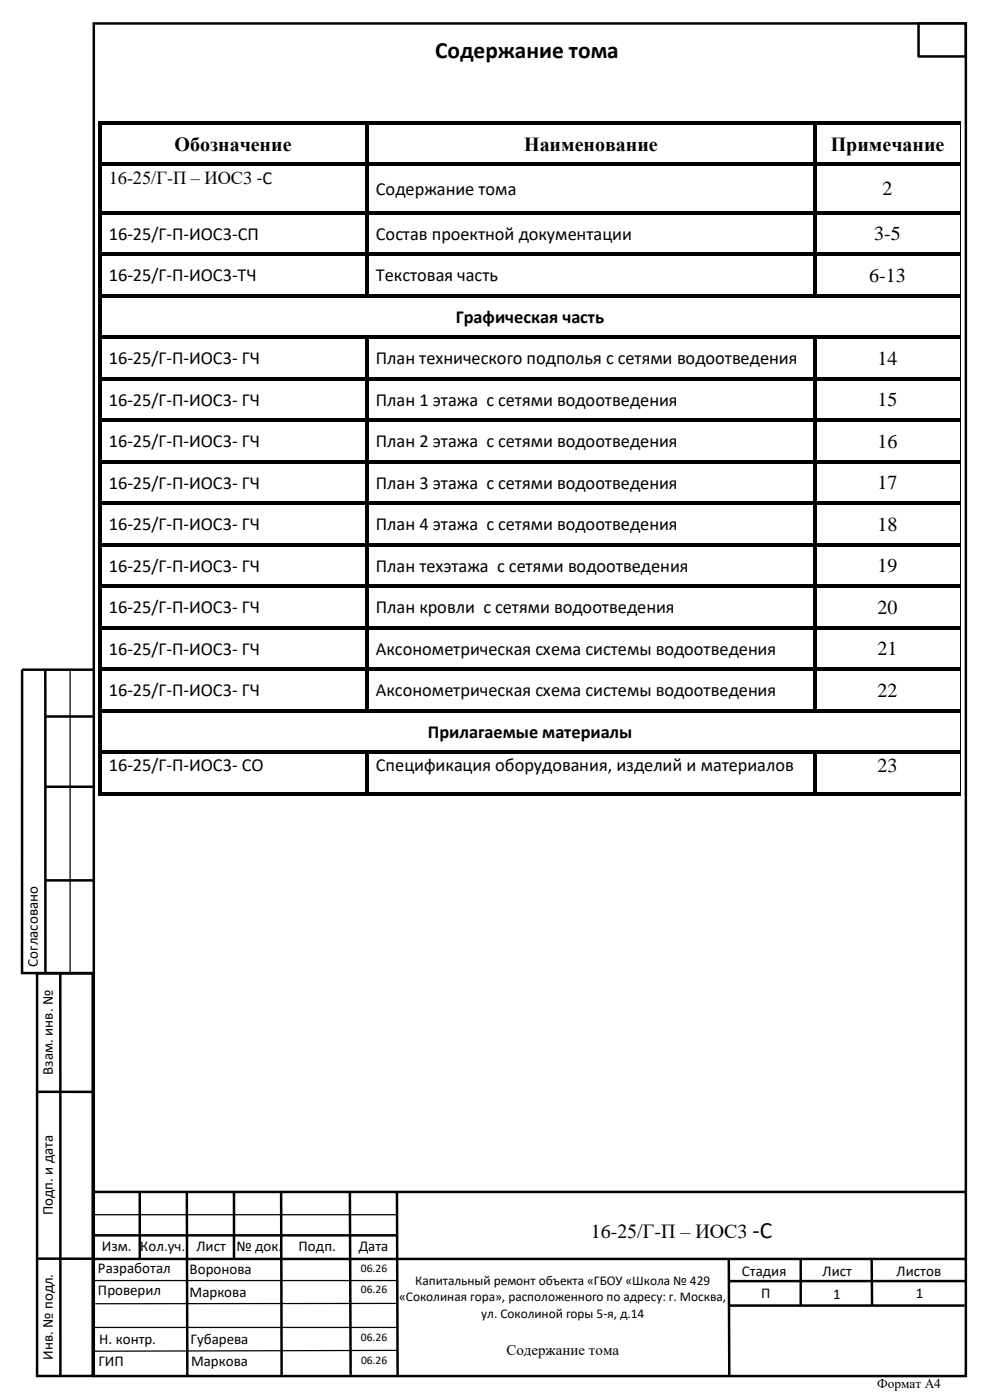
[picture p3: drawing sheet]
<svg xmlns="http://www.w3.org/2000/svg" width="210mm" height="297mm" viewBox="0 0 210 297" stroke-linecap="round" stroke-linejoin="round" font-family="sans-serif">
<defs><g id="words">
<g font-size="5">
<text x="92.3" y="12.2">Содержание тома</text>
<text x="159.6" y="262.7">-С</text>
</g>
<g font-size="4.2">
<text x="37" y="32">Обозначение</text>
<text x="111.2" y="32">Наименование</text>
<text x="176.2" y="32">Примечание</text>
<text x="187.2" y="41.5">2</text>
<text x="185.5" y="51">3-5</text>
<text x="184.4" y="59.8">6-13</text>
<text x="186.2" y="77.4">14</text>
<text x="186.2" y="86.2">15</text>
<text x="186.2" y="95">16</text>
<text x="186.2" y="103.8">17</text>
<text x="186.2" y="112.6">18</text>
<text x="186.2" y="121.4">19</text>
<text x="186.2" y="130.2">20</text>
<text x="186.2" y="139">21</text>
<text x="186.2" y="147.9">22</text>
<text x="186.2" y="163.9">23</text>
<text x="125.3" y="262.7">16-25/Г-П – ИОС3</text>
</g>
<g font-size="3.9">
<text x="23.1" y="39">16-25/Г-П – ИОС3 -С</text>
<text x="79.7" y="41.4">Содержание тома</text>
<text x="23.1" y="50.9">16-25/Г-П-ИОС3-СП</text>
<text x="79.7" y="50.9">Состав проектной документации</text>
<text x="23.1" y="59.7">16-25/Г-П-ИОС3-ТЧ</text>
<text x="79.7" y="59.7">Текстовая часть</text>
<text x="96.7" y="68.5">Графическая часть</text>
<text x="23.1" y="77.3">16-25/Г-П-ИОС3- ГЧ</text>
<text x="79.7" y="77.3">План технического подполья с сетями водоотведения</text>
<text x="23.1" y="86.1">16-25/Г-П-ИОС3- ГЧ</text>
<text x="79.7" y="86.1">План 1 этажа с сетями водоотведения</text>
<text x="23.1" y="94.9">16-25/Г-П-ИОС3- ГЧ</text>
<text x="79.7" y="94.9">План 2 этажа с сетями водоотведения</text>
<text x="23.1" y="103.7">16-25/Г-П-ИОС3- ГЧ</text>
<text x="79.7" y="103.7">План 3 этажа с сетями водоотведения</text>
<text x="23.1" y="112.5">16-25/Г-П-ИОС3- ГЧ</text>
<text x="79.7" y="112.5">План 4 этажа с сетями водоотведения</text>
<text x="23.1" y="121.3">16-25/Г-П-ИОС3- ГЧ</text>
<text x="79.7" y="121.3">План техэтажа с сетями водоотведения</text>
<text x="23.1" y="130.1">16-25/Г-П-ИОС3- ГЧ</text>
<text x="79.7" y="130.1">План кровли с сетями водоотведения</text>
<text x="23.1" y="138.9">16-25/Г-П-ИОС3- ГЧ</text>
<text x="79.7" y="138.9">Аксонометрическая схема системы водоотведения</text>
<text x="23.1" y="147.7">16-25/Г-П-ИОС3- ГЧ</text>
<text x="79.7" y="147.7">Аксонометрическая схема системы водоотведения</text>
<text x="90.8" y="156.5">Прилагаемые материалы</text>
<text x="23.1" y="163.7">16-25/Г-П-ИОС3- СО</text>
<text x="79.7" y="163.7">Спецификация оборудования, изделий и материалов</text>
</g>
<g font-size="3.2">
<text x="8" y="205.1" transform="rotate(-90 8 205.1)">Согласовано</text>
<text x="11.2" y="228" transform="rotate(-90 11.2 228)">Взам. инв. №</text>
<text x="11.2" y="257.9" transform="rotate(-90 11.2 257.9)">Подп. и дата</text>
<text x="21.6" y="265.5">Изм.</text>
<text x="29.8" y="265.5">Кол.уч.</text>
<text x="41.7" y="265.5">Лист</text>
<text x="50.2" y="265.5">№ док.</text>
<text x="63.3" y="265.5">Подп.</text>
<text x="76.1" y="265.5">Дата</text>
<text x="20.8" y="274.8">Проверил</text>
<text x="20.8" y="270.2">Разработал</text>
<text x="40.2" y="270.4">Воронова</text>
<text x="40.2" y="275.2">Маркова</text>
<text x="157.4" y="270.6">Стадия</text>
<text x="161.5" y="275.4">П</text>
<text x="174.5" y="270.6">Лист</text>
<text x="176.7" y="275.6">1</text>
<text x="190.2" y="270.7">Листов</text>
<text x="194.3" y="275.4">1</text>
<text x="21" y="285.1">Н. контр.</text>
<text x="40.4" y="285.1">Губарева</text>
<text x="107.4" y="287.5">Содержание тома</text>
<text x="11.2" y="288.5" transform="rotate(-90 11.2 288.5)">Инв. № подл.</text>
<text x="20.9" y="289.9">ГИП</text>
<text x="40.5" y="289.9">Маркова</text>
</g>
<g font-size="2.8">
<text x="88.1" y="272.7">Капитальный ремонт объекта «ГБОУ «Школа № 429</text>
<text x="84.7" y="276.1">«Соколиная гора», расположенного по адресу: г. Москва,</text>
<text x="102.1" y="279.6">ул. Соколиной горы 5-я, д.14</text>
<text x="186.1" y="294.6">Формат А4</text>
</g>
<g font-size="2.5">
<text x="76.6" y="269.8">06.26</text>
<text x="76.6" y="274.4">06.26</text>
<text x="76.6" y="284.4">06.26</text>
<text x="76.6" y="289.3">06.26</text>
</g>
</g></defs>
<g fill="none" stroke="#000" stroke-width=".53">
<path d="M19.9 5h185v287h-185zM9.6 142.1v64.5M9.6 152h10.3M19.9 142.1h-15.2v64.5M9.6 166.9h10.3M9.6 186.8h10.3M4.6 206.5h15.2M7.9 206.5h11.8v85.5h-11.8zM12.8 206.5v85.4M7.9 231.7h11.8M19.8 236.7v55M20 252.9h185"/>
<path d="M29.7 253v14.1M39.6 253l.1 38.7M49.6 252.9v14.2M59.6 253l.1 38.7M74.2 252.8l.2 38.9M84.2 253l.1 38.7M7.9 267.1h11.8M19.8 267.1h185M19.8 262.1h64.6M154.6 267.3l.1 24.7M154.6 277h50M169.9 267v10.1"/>
<path d="M184.9 267l.1 10.1M204.8 271.8h-50.2"/>
</g>
<path d="M14.9 142.1v64.5M19.7 257.7h64.5M19.9 252.9h65M19.8 271.7h64.4M84.3 276.6h-64.1M19.9 281.7h64.5M84.4 286.5l-64.6 .2" fill="none" stroke="#000" stroke-width=".26"/>
<path d="M194.9 5h9.9v7h-9.9z" fill-rule="evenodd" fill="#fff"/>
<path d="M194.9 5h9.9v7h-9.9z" fill="none" stroke="#000" stroke-width=".53"/>
<g fill="#000">
<path d="M20.8 25.7h.8v.8h-.8z" fill-rule="evenodd"/>
<path d="M20.8 25.7h.8v.8h-.8z" fill-rule="evenodd"/>
<path d="M20.8 26.5h.8v8h-.8z" fill-rule="evenodd"/>
<path d="M20.8 34.5h.8v.8h-.8z" fill-rule="evenodd"/>
<path d="M21.6 25.7h55.8v.8h-55.8z" fill-rule="evenodd"/>
<path d="M21.6 34.5h55.8v.8h-55.8z" fill-rule="evenodd"/>
<path d="M77.4 26.5h.8z" fill-rule="evenodd"/>
<path d="M77.4 25.7h.8v.8h-.8z" fill-rule="evenodd"/>
<path d="M77.4 26.5h.8v8h-.8z" fill-rule="evenodd"/>
<path d="M77.4 34.5h.8v.8h-.8z" fill-rule="evenodd"/>
<path d="M78.2 25.7h94.3v.8h-94.3z" fill-rule="evenodd"/>
<path d="M78.2 34.5h94.3v.8h-94.3z" fill-rule="evenodd"/>
<path d="M172.5 26.5h.7z" fill-rule="evenodd"/>
<path d="M172.5 25.7h.7v.8h-.7z" fill-rule="evenodd"/>
<path d="M172.5 26.5h.7v8h-.7z" fill-rule="evenodd"/>
<path d="M172.5 34.5h.7v.8h-.7z" fill-rule="evenodd"/>
<path d="M173.2 25.7h30.5v.8h-30.5z" fill-rule="evenodd"/>
<path d="M173.2 34.5h30.5v.8h-30.5z" fill-rule="evenodd"/>
<path d="M203.7 26.5h.1z" fill-rule="evenodd"/>
<path d="M203.7 25.7h.1v.8h-.1z" fill-rule="evenodd"/>
<path d="M203.7 34.5h.1v.8h-.1z" fill-rule="evenodd"/>
<path d="M20.8 35.3h.8v9.5h-.8z" fill-rule="evenodd"/>
<path d="M20.8 44.8h.8v.8h-.8z" fill-rule="evenodd"/>
<path d="M20.8 45.6h.8v8h-.8z" fill-rule="evenodd"/>
<path d="M20.8 53.6h.8v.8h-.8z" fill-rule="evenodd"/>
<path d="M21.6 44.8h55.8v.8h-55.8z" fill-rule="evenodd"/>
<path d="M21.6 53.6h55.8v.8h-55.8z" fill-rule="evenodd"/>
<path d="M77.4 35.3h.8v9.5h-.8z" fill-rule="evenodd"/>
<path d="M77.4 44.8h.8v.8h-.8z" fill-rule="evenodd"/>
<path d="M77.4 45.6h.8v8h-.8z" fill-rule="evenodd"/>
<path d="M77.4 53.6h.8v.8h-.8z" fill-rule="evenodd"/>
<path d="M78.2 44.8h94.3v.8h-94.3z" fill-rule="evenodd"/>
<path d="M78.2 53.6h94.3v.8h-94.3z" fill-rule="evenodd"/>
<path d="M172.5 35.3h.7v9.5h-.7z" fill-rule="evenodd"/>
<path d="M172.5 44.8h.7v.8h-.7z" fill-rule="evenodd"/>
<path d="M172.5 45.6h.7v8h-.7z" fill-rule="evenodd"/>
<path d="M172.5 53.6h.7v.8h-.7z" fill-rule="evenodd"/>
<path d="M173.2 44.8h30.5v.8h-30.5z" fill-rule="evenodd"/>
<path d="M173.2 53.6h30.5v.8h-30.5z" fill-rule="evenodd"/>
<path d="M203.7 44.8h.1v.8h-.1z" fill-rule="evenodd"/>
<path d="M203.7 53.6h.1v.8h-.1z" fill-rule="evenodd"/>
<path d="M20.8 54.4h.8v8h-.8z" fill-rule="evenodd"/>
<path d="M20.8 62.4h.8v.8h-.8z" fill-rule="evenodd"/>
<path d="M20.8 63.2h.8v8h-.8z" fill-rule="evenodd"/>
<path d="M20.8 71.2h.8v.8h-.8z" fill-rule="evenodd"/>
<path d="M21.6 62.4h55.8v.8h-55.8z" fill-rule="evenodd"/>
<path d="M21.6 71.2h55.8v.8h-55.8z" fill-rule="evenodd"/>
<path d="M77.4 54.4h.8v8h-.8z" fill-rule="evenodd"/>
<path d="M77.4 62.4h.8v.8h-.8z" fill-rule="evenodd"/>
<path d="M77.4 72h.8z" fill-rule="evenodd"/>
<path d="M77.4 71.2h.8v.8h-.8z" fill-rule="evenodd"/>
<path d="M78.2 62.4h94.3v.8h-94.3z" fill-rule="evenodd"/>
<path d="M78.2 71.2h94.3v.8h-94.3z" fill-rule="evenodd"/>
<path d="M172.5 54.4h.7v8h-.7z" fill-rule="evenodd"/>
<path d="M172.5 62.4h.7v.8h-.7z" fill-rule="evenodd"/>
<path d="M172.5 72h.7z" fill-rule="evenodd"/>
<path d="M172.5 71.2h.7v.8h-.7z" fill-rule="evenodd"/>
<path d="M173.2 62.4h30.5v.8h-30.5z" fill-rule="evenodd"/>
<path d="M173.2 71.2h30.5v.8h-30.5z" fill-rule="evenodd"/>
<path d="M203.7 62.4h.1v.8h-.1z" fill-rule="evenodd"/>
<path d="M203.7 71.2h.1v.8h-.1z" fill-rule="evenodd"/>
<path d="M20.8 72h.8v8h-.8z" fill-rule="evenodd"/>
<path d="M20.8 80h.8v.8h-.8z" fill-rule="evenodd"/>
<path d="M20.8 80.8h.8v8h-.8z" fill-rule="evenodd"/>
<path d="M20.8 88.8h.8v.8h-.8z" fill-rule="evenodd"/>
<path d="M20.8 89.6h.8v8h-.8z" fill-rule="evenodd"/>
<path d="M20.8 97.6h.8v.8h-.8z" fill-rule="evenodd"/>
<path d="M21.6 80h55.8v.8h-55.8z" fill-rule="evenodd"/>
<path d="M21.6 88.8h55.8v.8h-55.8z" fill-rule="evenodd"/>
<path d="M21.6 97.6h55.8v.8h-55.8z" fill-rule="evenodd"/>
<path d="M77.4 72h.8v8h-.8z" fill-rule="evenodd"/>
<path d="M77.4 80h.8v.8h-.8z" fill-rule="evenodd"/>
<path d="M77.4 80.8h.8v8h-.8z" fill-rule="evenodd"/>
<path d="M77.4 88.8h.8v.8h-.8z" fill-rule="evenodd"/>
<path d="M77.4 89.6h.8v8h-.8z" fill-rule="evenodd"/>
<path d="M77.4 97.6h.8v.8h-.8z" fill-rule="evenodd"/>
<path d="M78.2 80h94.3v.8h-94.3z" fill-rule="evenodd"/>
<path d="M78.2 88.8h94.3v.8h-94.3z" fill-rule="evenodd"/>
<path d="M78.2 97.6h94.3v.8h-94.3z" fill-rule="evenodd"/>
<path d="M172.5 72h.7v8h-.7z" fill-rule="evenodd"/>
<path d="M172.5 80h.7v.8h-.7z" fill-rule="evenodd"/>
<path d="M172.5 80.8h.7v8h-.7z" fill-rule="evenodd"/>
<path d="M172.5 88.8h.7v.8h-.7z" fill-rule="evenodd"/>
<path d="M172.5 89.6h.7v8h-.7z" fill-rule="evenodd"/>
<path d="M172.5 97.6h.7v.8h-.7z" fill-rule="evenodd"/>
<path d="M173.2 80h30.5v.8h-30.5z" fill-rule="evenodd"/>
<path d="M173.2 88.8h30.5v.8h-30.5z" fill-rule="evenodd"/>
<path d="M173.2 97.6h30.5v.8h-30.5z" fill-rule="evenodd"/>
<path d="M203.7 80h.1v.8h-.1z" fill-rule="evenodd"/>
<path d="M203.7 88.8h.1v.8h-.1z" fill-rule="evenodd"/>
<path d="M203.7 97.6h.1v.8h-.1z" fill-rule="evenodd"/>
<path d="M20.8 98.4h.8v8h-.8z" fill-rule="evenodd"/>
<path d="M20.8 106.4h.8v.8h-.8z" fill-rule="evenodd"/>
<path d="M20.8 107.2h.8v8h-.8z" fill-rule="evenodd"/>
<path d="M20.8 115.2h.8v.8h-.8z" fill-rule="evenodd"/>
<path d="M21.6 106.4h55.8v.8h-55.8z" fill-rule="evenodd"/>
<path d="M21.6 115.2h55.8v.8h-55.8z" fill-rule="evenodd"/>
<path d="M77.4 98.4h.8v8h-.8z" fill-rule="evenodd"/>
<path d="M77.4 106.4h.8v.8h-.8z" fill-rule="evenodd"/>
<path d="M77.4 107.2h.8v8h-.8z" fill-rule="evenodd"/>
<path d="M77.4 115.2h.8v.8h-.8z" fill-rule="evenodd"/>
<path d="M78.2 106.4h94.3v.8h-94.3z" fill-rule="evenodd"/>
<path d="M78.2 115.2h94.3v.8h-94.3z" fill-rule="evenodd"/>
<path d="M172.5 98.4h.7v8h-.7z" fill-rule="evenodd"/>
<path d="M172.5 106.4h.7v.8h-.7z" fill-rule="evenodd"/>
<path d="M172.5 107.2h.7v8h-.7z" fill-rule="evenodd"/>
<path d="M172.5 115.2h.7v.8h-.7z" fill-rule="evenodd"/>
<path d="M173.2 106.4h30.5v.8h-30.5z" fill-rule="evenodd"/>
<path d="M173.2 115.2h30.5v.8h-30.5z" fill-rule="evenodd"/>
<path d="M203.7 106.4h.1v.8h-.1z" fill-rule="evenodd"/>
<path d="M203.7 115.2h.1v.8h-.1z" fill-rule="evenodd"/>
<path d="M20.8 116h.8v8h-.8z" fill-rule="evenodd"/>
<path d="M20.8 124h.8v.8h-.8z" fill-rule="evenodd"/>
<path d="M20.8 124.8h.8v8h-.8z" fill-rule="evenodd"/>
<path d="M20.8 132.8h.8v.8h-.8z" fill-rule="evenodd"/>
<path d="M21.6 124h55.8v.8h-55.8z" fill-rule="evenodd"/>
<path d="M21.6 132.8h55.8v.8h-55.8z" fill-rule="evenodd"/>
<path d="M77.4 116h.8v8h-.8z" fill-rule="evenodd"/>
<path d="M77.4 124h.8v.8h-.8z" fill-rule="evenodd"/>
<path d="M77.4 124.8h.8v8h-.8z" fill-rule="evenodd"/>
<path d="M77.4 132.8h.8v.8h-.8z" fill-rule="evenodd"/>
<path d="M78.2 124h94.3v.8h-94.3z" fill-rule="evenodd"/>
<path d="M78.2 132.8h94.3v.8h-94.3z" fill-rule="evenodd"/>
<path d="M172.5 116h.7v8h-.7z" fill-rule="evenodd"/>
<path d="M172.5 124h.7v.8h-.7z" fill-rule="evenodd"/>
<path d="M172.5 124.8h.7v8h-.7z" fill-rule="evenodd"/>
<path d="M172.5 132.8h.7v.8h-.7z" fill-rule="evenodd"/>
<path d="M173.2 124h30.5v.8h-30.5z" fill-rule="evenodd"/>
<path d="M173.2 132.8h30.5v.8h-30.5z" fill-rule="evenodd"/>
<path d="M203.7 124h.1v.8h-.1z" fill-rule="evenodd"/>
<path d="M203.7 132.8h.1v.8h-.1z" fill-rule="evenodd"/>
<path d="M20.8 133.6h.8v8h-.8z" fill-rule="evenodd"/>
<path d="M20.8 141.6h.8v.8h-.8z" fill-rule="evenodd"/>
<path d="M20.8 142.4h.8v8h-.8z" fill-rule="evenodd"/>
<path d="M20.8 150.4h.8v.8h-.8z" fill-rule="evenodd"/>
<path d="M20.8 151.2h.8v8h-.8z" fill-rule="evenodd"/>
<path d="M21.6 141.6h55.8v.8h-55.8z" fill-rule="evenodd"/>
<path d="M21.6 150.4h55.8v.8h-55.8z" fill-rule="evenodd"/>
<path d="M77.4 133.6h.8v8h-.8z" fill-rule="evenodd"/>
<path d="M77.4 141.6h.8v.8h-.8z" fill-rule="evenodd"/>
<path d="M77.4 142.4h.8v8h-.8z" fill-rule="evenodd"/>
<path d="M77.4 150.4h.8v.8h-.8z" fill-rule="evenodd"/>
<path d="M78.2 141.6h94.3v.8h-94.3z" fill-rule="evenodd"/>
<path d="M78.2 150.4h94.3v.8h-94.3z" fill-rule="evenodd"/>
<path d="M172.5 133.6h.7v8h-.7z" fill-rule="evenodd"/>
<path d="M172.5 141.6h.7v.8h-.7z" fill-rule="evenodd"/>
<path d="M172.5 142.4h.7v8h-.7z" fill-rule="evenodd"/>
<path d="M172.5 150.4h.7v.8h-.7z" fill-rule="evenodd"/>
<path d="M173.2 141.6h30.5v.8h-30.5z" fill-rule="evenodd"/>
<path d="M173.2 150.4h30.5v.8h-30.5z" fill-rule="evenodd"/>
<path d="M203.7 141.6h.1v.8h-.1z" fill-rule="evenodd"/>
<path d="M203.7 150.4h.1v.8h-.1z" fill-rule="evenodd"/>
<path d="M20.8 159.2h.8v.8h-.8z" fill-rule="evenodd"/>
<path d="M20.8 160h.8v8h-.8z" fill-rule="evenodd"/>
<path d="M20.8 168h.8v.8h-.8z" fill-rule="evenodd"/>
<path d="M20.8 168h.8v.8h-.8z" fill-rule="evenodd"/>
<path d="M21.6 159.2h55.8v.8h-55.8z" fill-rule="evenodd"/>
<path d="M21.6 168h55.8v.8h-55.8z" fill-rule="evenodd"/>
<path d="M77.4 160h.8z" fill-rule="evenodd"/>
<path d="M77.4 159.2h.8v.8h-.8z" fill-rule="evenodd"/>
<path d="M77.4 160h.8v8h-.8z" fill-rule="evenodd"/>
<path d="M77.4 168h.8v.8h-.8z" fill-rule="evenodd"/>
<path d="M78.2 159.2h94.3v.8h-94.3z" fill-rule="evenodd"/>
<path d="M78.2 168h94.3v.8h-94.3z" fill-rule="evenodd"/>
<path d="M172.5 160h.7z" fill-rule="evenodd"/>
<path d="M172.5 159.2h.7v.8h-.7z" fill-rule="evenodd"/>
<path d="M172.5 160h.7v8h-.7z" fill-rule="evenodd"/>
<path d="M172.5 168h.7v.8h-.7z" fill-rule="evenodd"/>
<path d="M173.2 159.2h30.5v.8h-30.5z" fill-rule="evenodd"/>
<path d="M173.2 168h30.5v.8h-30.5z" fill-rule="evenodd"/>
<path d="M203.7 159.2h.1v.8h-.1z" fill-rule="evenodd"/>
<path d="M203.7 168h.1v.8h-.1z" fill-rule="evenodd"/>
</g>
<g fill="none" stroke="#000" stroke-width=".21">
<path d="M203.8 26.5v8M203.8 35.3v9.5M203.8 45.6v8M203.8 54.4v8M203.8 63.2v8M203.8 72v8M203.8 80.8v8M203.8 89.6v8M203.8 98.4v8M203.8 107.2v8M203.8 116v8M203.8 124.8v8"/>
<path d="M203.8 133.6v8M203.8 142.4v8M203.8 151.2v8M203.8 160v8"/>
</g>
<use href="#words"/>
</svg>
